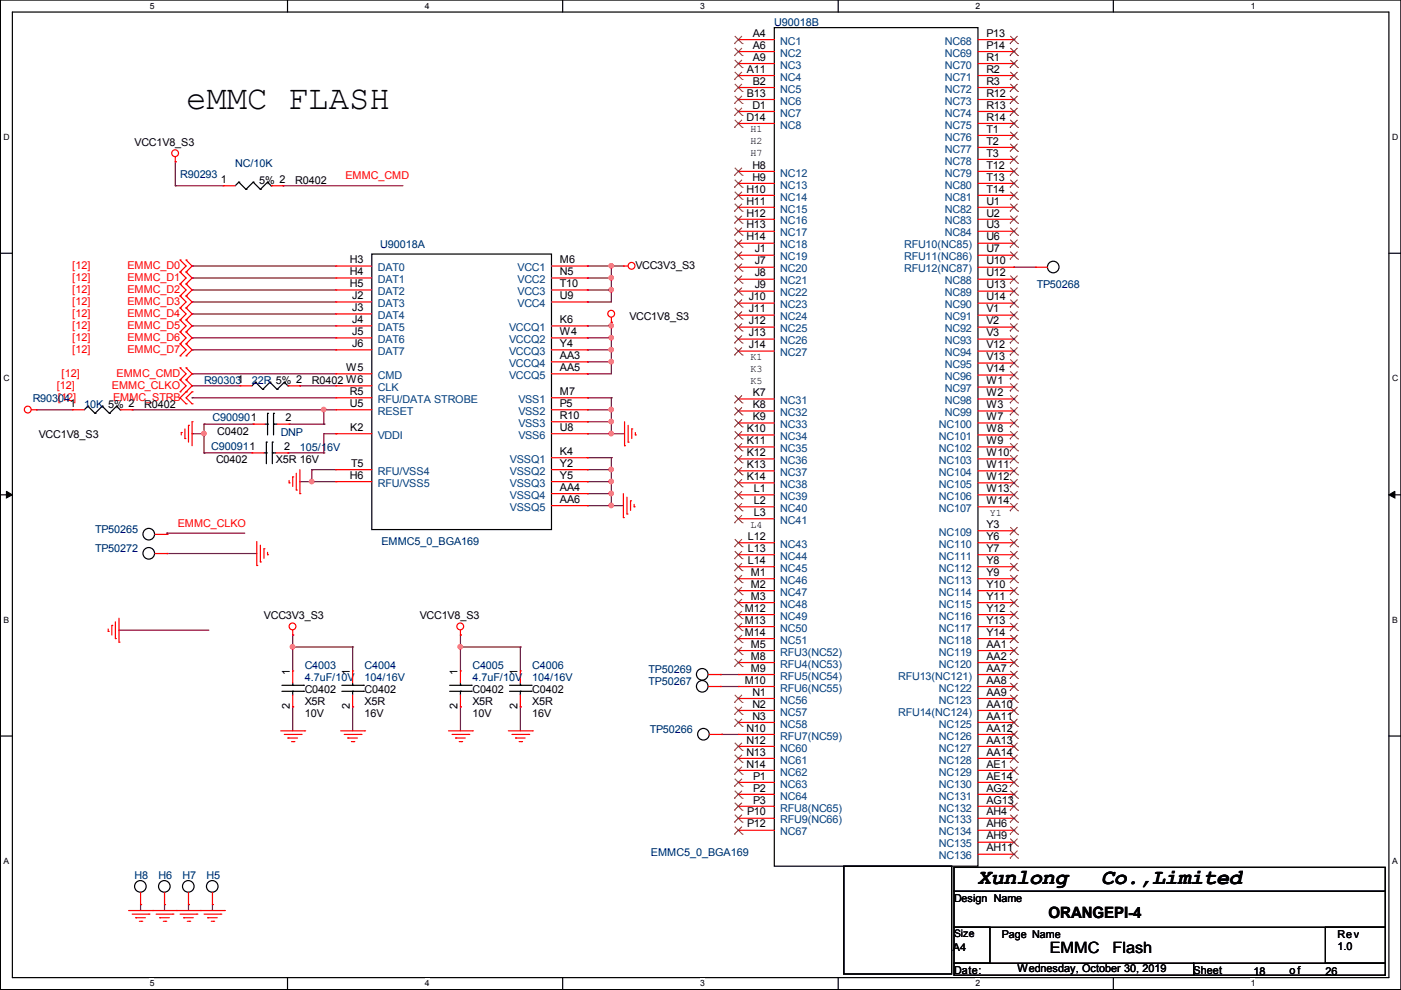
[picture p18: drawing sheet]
<svg xmlns="http://www.w3.org/2000/svg" width="297mm" height="210mm" viewBox="0 0 297 210" stroke-linecap="round" stroke-linejoin="round" font-family="sans-serif">
<defs><g id="words">
<text font-size="7.2" x="39.5" y="23.1">eMMC FLASH</text>
<g font-size="4.6">
<text x="207.3" y="187.5">Xunlong</text>
<text x="233.4" y="187.5">Co.,Limited</text>
</g>
<g font-size="3.3">
<text x="222.3" y="194.6">ORANGEPI-4</text>
<text x="222.6" y="202.1">EMMC</text>
<text x="235.9" y="202.1">Flash</text>
</g>
<g font-size="2.3" fill="#00007f">
<text x="164.2" y="5.5">U90018B</text>
<text x="49.9" y="35.5">NC/10K</text>
<text x="38.2" y="37.8">R90293</text>
<text x="80.6" y="52.5">U90018A</text>
<text x="219.8" y="61.1">TP50268</text>
<text x="43.3" y="81.5">R903031</text>
<text x="53.4" y="81.5">22R 5% 2</text>
<text x="6.9" y="85.3">R90304</text>
<text x="17.9" y="86.5">10K 5% 2</text>
<text x="45" y="89.3">C900901</text>
<text x="44.8" y="95.4">C900911</text>
<text x="59.5" y="92.4">DNP</text>
<text x="63.6" y="95.7">105/16V</text>
<text x="20.2" y="113">TP50265</text>
<text x="20.2" y="117">TP50272</text>
<text x="80.9" y="115.5">EMMC5_0_BGA169</text>
<text x="64.6" y="141.9">C4003</text>
<text x="77.3" y="141.9">C4004</text>
<text x="100.2" y="141.9">C4005</text>
<text x="112.9" y="141.9">C4006</text>
<text x="137.5" y="142.7">TP50269</text>
<text x="64.6" y="144.5">4.7uF/10V</text>
<text x="77.3" y="144.5">104/16V</text>
<text x="100.2" y="144.5">4.7uF/10V</text>
<text x="112.9" y="144.5">104/16V</text>
<text x="137.5" y="145.2">TP50267</text>
<text x="137.8" y="155.4">TP50266</text>
<text x="138" y="181.5">EMMC5_0_BGA169</text>
<text x="28.5" y="186.4">H8</text>
<text x="33.6" y="186.4">H6</text>
<text x="38.7" y="186.4">H7</text>
<text x="43.8" y="186.4">H5</text>
</g>
<g font-size="2.3">
<text x="159.6" y="7.8">A4</text>
<text x="159.6" y="10.3">A6</text>
<text x="209.1" y="7.8">P13</text>
<text x="209.1" y="10.3">P14</text>
<text x="158.3" y="15.4">A11</text>
<text x="159.6" y="12.9">A9</text>
<text x="159.6" y="18">B2</text>
<text x="209.1" y="12.9">R1</text>
<text x="209.1" y="15.4">R2</text>
<text x="209.1" y="18">R3</text>
<text x="158.3" y="20.5">B13</text>
<text x="159.5" y="23">D1</text>
<text x="209.1" y="20.5">R12</text>
<text x="209.1" y="23">R13</text>
<text x="158.2" y="25.6">D14</text>
<text x="209.1" y="25.6">R14</text>
<text x="209.1" y="28.1">T1</text>
<text x="28.5" y="30.9">VCC1V8_S3</text>
<text x="159.5" y="35.7">H8</text>
<text x="209.1" y="30.7">T2</text>
<text x="209.1" y="33.2">T3</text>
<text x="209.1" y="35.7">T12</text>
<text x="46.8" y="38.8">1</text>
<text x="54.9" y="39">5% 2</text>
<text x="62.6" y="39">R0402</text>
<text x="158.2" y="40.8">H10</text>
<text x="159.5" y="38.3">H9</text>
<text x="209.1" y="38.3">T13</text>
<text x="209.1" y="40.8">T14</text>
<text x="158.2" y="43.4">H11</text>
<text x="158.2" y="45.9">H12</text>
<text x="209.1" y="43.4">U1</text>
<text x="209.1" y="45.9">U2</text>
<text x="158.2" y="48.4">H13</text>
<text x="158.2" y="51">H14</text>
<text x="160" y="53.5">J1</text>
<text x="209.1" y="48.4">U3</text>
<text x="209.1" y="51">U6</text>
<text x="209.1" y="53.5">U7</text>
<text x="74.2" y="55.8">H3</text>
<text x="74.2" y="58.3">H4</text>
<text x="118.7" y="55.8">M6</text>
<text x="118.7" y="58.3">N5</text>
<text x="134.7" y="57.1">VCC3V3_S3</text>
<text x="160" y="56.1">J7</text>
<text x="160" y="58.6">J8</text>
<text x="209.1" y="56.1">U10</text>
<text x="209.1" y="58.6">U12</text>
<text x="74.2" y="60.9">H5</text>
<text x="74.7" y="63.4">J2</text>
<text x="74.7" y="66">J3</text>
<text x="118.7" y="60.9">T10</text>
<text x="118.7" y="63.4">U9</text>
<text x="158.7" y="63.7">J10</text>
<text x="160" y="61.1">J9</text>
<text x="209.1" y="61.1">U13</text>
<text x="209.1" y="63.7">U14</text>
<text x="74.7" y="68.5">J4</text>
<text x="74.7" y="71">J5</text>
<text x="118.7" y="68.5">K6</text>
<text x="118.7" y="71">W4</text>
<text x="133.4" y="67.7">VCC1V8_S3</text>
<text x="158.7" y="66.2">J11</text>
<text x="158.7" y="68.8">J12</text>
<text x="158.7" y="71.3">J13</text>
<text x="209.1" y="66.2">V1</text>
<text x="209.1" y="68.8">V2</text>
<text x="209.1" y="71.3">V3</text>
<text x="74.7" y="73.6">J6</text>
<text x="118.7" y="73.6">Y4</text>
<text x="118.7" y="76.1">AA3</text>
<text x="158.7" y="73.8">J14</text>
<text x="209.1" y="73.8">V12</text>
<text x="209.1" y="76.4">V13</text>
<text x="66.1" y="81.5">R0402 W6</text>
<text x="73.4" y="78.7">W5</text>
<text x="74.2" y="83.7">R5</text>
<text x="118.7" y="83.7">M7</text>
<text x="118.7" y="78.7">AA5</text>
<text x="209.1" y="78.9">V14</text>
<text x="209.1" y="81.5">W1</text>
<text x="14.8" y="86.3">1</text>
<text x="30.6" y="86.5">R0402</text>
<text x="60.5" y="89.3">2</text>
<text x="74.2" y="86.3">U5</text>
<text x="118.7" y="86.3">P5</text>
<text x="118.7" y="88.8">R10</text>
<text x="159.6" y="84">K7</text>
<text x="159.6" y="86.5">K8</text>
<text x="159.6" y="89.1">K9</text>
<text x="209.1" y="84">W2</text>
<text x="209.1" y="86.5">W3</text>
<text x="209.1" y="89.1">W7</text>
<text x="8.2" y="92.9">VCC1V8_S3</text>
<text x="46.1" y="92.1">C0402</text>
<text x="60.3" y="95.4">2</text>
<text x="74.3" y="91.4">K2</text>
<text x="118.7" y="91.4">U8</text>
<text x="158.3" y="91.6">K10</text>
<text x="158.3" y="94.2">K11</text>
<text x="209.1" y="91.6">W8</text>
<text x="209.1" y="94.2">W9</text>
<text x="45.8" y="98.2">C0402</text>
<text x="58.5" y="98.2">X5R 16V</text>
<text x="74.2" y="101.5">H6</text>
<text x="74.4" y="99">T5</text>
<text x="118.7" y="96.4">K4</text>
<text x="118.7" y="99">Y2</text>
<text x="118.7" y="101.5">Y5</text>
<text x="158.3" y="96.7">K12</text>
<text x="158.3" y="99.2">K13</text>
<text x="158.3" y="101.8">K14</text>
<text x="209.1" y="96.7">W10</text>
<text x="209.1" y="99.2">W11</text>
<text x="209.1" y="101.8">W12</text>
<text x="118.7" y="104.1">AA4</text>
<text x="118.7" y="106.6">AA6</text>
<text x="159.9" y="104.3">L1</text>
<text x="159.9" y="106.9">L2</text>
<text x="209.1" y="104.3">W13</text>
<text x="209.1" y="106.9">W14</text>
<text x="159.9" y="109.4">L3</text>
<text x="209.1" y="111.9">Y3</text>
<text x="158.6" y="114.5">L12</text>
<text x="158.6" y="117">L13</text>
<text x="158.6" y="119.6">L14</text>
<text x="209.1" y="114.5">Y6</text>
<text x="209.1" y="117">Y7</text>
<text x="209.1" y="119.6">Y8</text>
<text x="159.2" y="122.1">M1</text>
<text x="159.2" y="124.6">M2</text>
<text x="209.1" y="122.1">Y9</text>
<text x="209.1" y="124.6">Y10</text>
<text x="56" y="131.2">VCC3V3_S3</text>
<text x="89" y="131.2">VCC1V8_S3</text>
<text x="157.9" y="129.7">M12</text>
<text x="159.2" y="127.2">M3</text>
<text x="209.1" y="127.2">Y11</text>
<text x="209.1" y="129.7">Y12</text>
<text x="157.9" y="132.3">M13</text>
<text x="157.9" y="134.8">M14</text>
<text x="159.2" y="137.3">M5</text>
<text x="209.1" y="132.3">Y13</text>
<text x="209.1" y="134.8">Y14</text>
<text x="209.1" y="137.3">AA1</text>
<text x="61.5" y="143" transform="rotate(-90 61.5 143)">1</text>
<text x="74.2" y="143" transform="rotate(-90 74.2 143)">1</text>
<text x="97" y="143" transform="rotate(-90 97 143)">1</text>
<text x="109.7" y="143" transform="rotate(-90 109.7 143)">1</text>
<text x="159.2" y="139.9">M8</text>
<text x="159.2" y="142.4">M9</text>
<text x="209.1" y="139.9">AA2</text>
<text x="209.1" y="142.4">AA7</text>
<text x="64.6" y="147">C0402</text>
<text x="64.6" y="149.5">X5R</text>
<text x="77.3" y="147">C0402</text>
<text x="77.3" y="149.5">X5R</text>
<text x="100.2" y="147">C0402</text>
<text x="100.2" y="149.5">X5R</text>
<text x="112.9" y="147">C0402</text>
<text x="112.9" y="149.5">X5R</text>
<text x="157.9" y="145">M10</text>
<text x="159.5" y="147.5">N1</text>
<text x="209.1" y="145">AA8</text>
<text x="209.1" y="147.5">AA9</text>
<text x="61.5" y="150.4" transform="rotate(-90 61.5 150.4)">2</text>
<text x="64.6" y="152.1">10V</text>
<text x="74.2" y="150.4" transform="rotate(-90 74.2 150.4)">2</text>
<text x="77.3" y="152.1">16V</text>
<text x="97" y="150.4" transform="rotate(-90 97 150.4)">2</text>
<text x="100.2" y="152.1">10V</text>
<text x="109.7" y="150.4" transform="rotate(-90 109.7 150.4)">2</text>
<text x="112.9" y="152.1">16V</text>
<text x="158.2" y="155.1">N10</text>
<text x="159.5" y="150">N2</text>
<text x="159.5" y="152.6">N3</text>
<text x="209.1" y="150">AA10</text>
<text x="209.1" y="152.6">AA11</text>
<text x="209.1" y="155.1">AA12</text>
<text x="158.2" y="157.7">N12</text>
<text x="158.2" y="160.2">N13</text>
<text x="209.1" y="157.7">AA13</text>
<text x="209.1" y="160.2">AA14</text>
<text x="158.2" y="162.7">N14</text>
<text x="159.7" y="165.3">P1</text>
<text x="159.7" y="167.8">P2</text>
<text x="209.1" y="162.7">AE1</text>
<text x="209.1" y="165.3">AE14</text>
<text x="209.1" y="167.8">AG2</text>
<text x="158.4" y="172.9">P10</text>
<text x="159.7" y="170.4">P3</text>
<text x="209.1" y="170.4">AG13</text>
<text x="209.1" y="172.9">AH4</text>
<text x="158.4" y="175.4">P12</text>
<text x="209.1" y="175.4">AH6</text>
<text x="209.1" y="178">AH9</text>
<text x="209.1" y="180.5">AH11</text>
<text x="202.3" y="191.2">Design Name</text>
<text x="202" y="201.6">A4</text>
<text x="212.4" y="198.8">Page Name</text>
<text x="283.5" y="198.8">Rev</text>
<text x="283.5" y="201.4">1.0</text>
<text x="202.3" y="206.4">Date:</text>
<text x="215.7" y="206.2">Wednesday, October 30, 2019</text>
<text x="253.1" y="206.4">Sheet</text>
<text x="265.8" y="206.7">18</text>
<text x="273.4" y="206.4">o f</text>
<text x="281" y="206.7">26</text>
</g>
<g font-size="2.3" fill="#003f7f">
<text x="165.4" y="9.5">NC1</text>
<text x="200.3" y="9.5">NC68</text>
<text x="165.4" y="12">NC2</text>
<text x="165.4" y="14.6">NC3</text>
<text x="165.4" y="17.1">NC4</text>
<text x="200.3" y="12">NC69</text>
<text x="200.3" y="14.6">NC70</text>
<text x="200.3" y="17.1">NC71</text>
<text x="165.4" y="19.7">NC5</text>
<text x="165.4" y="22.2">NC6</text>
<text x="200.3" y="19.7">NC72</text>
<text x="200.3" y="22.2">NC73</text>
<text x="165.4" y="24.7">NC7</text>
<text x="165.4" y="27.3">NC8</text>
<text x="200.3" y="24.7">NC74</text>
<text x="200.3" y="27.3">NC75</text>
<text x="200.3" y="29.8">NC76</text>
<text x="200.3" y="32.4">NC77</text>
<text x="200.3" y="34.9">NC78</text>
<text x="165.4" y="37.4">NC12</text>
<text x="165.4" y="40">NC13</text>
<text x="200.3" y="37.4">NC79</text>
<text x="200.3" y="40">NC80</text>
<text x="165.4" y="42.5">NC14</text>
<text x="165.4" y="45.1">NC15</text>
<text x="165.4" y="47.6">NC16</text>
<text x="200.3" y="42.5">NC81</text>
<text x="200.3" y="45.1">NC82</text>
<text x="200.3" y="47.6">NC83</text>
<text x="165.4" y="50.1">NC17</text>
<text x="165.4" y="52.7">NC18</text>
<text x="191.7" y="52.7">RFU10(NC85)</text>
<text x="200.3" y="50.1">NC84</text>
<text x="80.1" y="57.5">DAT0</text>
<text x="109.7" y="57.5">VCC1</text>
<text x="165.4" y="55.2">NC19</text>
<text x="165.4" y="57.8">NC20</text>
<text x="191.7" y="55.2">RFU11(NC86)</text>
<text x="191.7" y="57.8">RFU12(NC87)</text>
<text x="80.1" y="60">DAT1</text>
<text x="80.1" y="62.6">DAT2</text>
<text x="80.1" y="65.1">DAT3</text>
<text x="109.7" y="60">VCC2</text>
<text x="109.7" y="62.6">VCC3</text>
<text x="109.7" y="65.1">VCC4</text>
<text x="165.4" y="60.3">NC21</text>
<text x="165.4" y="62.8">NC22</text>
<text x="165.4" y="65.4">NC23</text>
<text x="200.3" y="60.3">NC88</text>
<text x="200.3" y="62.8">NC89</text>
<text x="200.3" y="65.4">NC90</text>
<text x="80.1" y="67.7">DAT4</text>
<text x="80.1" y="70.2">DAT5</text>
<text x="107.9" y="70.2">VCCQ1</text>
<text x="165.4" y="67.9">NC24</text>
<text x="165.4" y="70.5">NC25</text>
<text x="200.3" y="67.9">NC91</text>
<text x="200.3" y="70.5">NC92</text>
<text x="80.1" y="72.7">DAT6</text>
<text x="80.1" y="75.3">DAT7</text>
<text x="107.9" y="72.7">VCCQ2</text>
<text x="107.9" y="75.3">VCCQ3</text>
<text x="107.9" y="77.8">VCCQ4</text>
<text x="165.4" y="73">NC26</text>
<text x="165.4" y="75.5">NC27</text>
<text x="200.3" y="73">NC93</text>
<text x="200.3" y="75.5">NC94</text>
<text x="80.1" y="80.4">CMD</text>
<text x="80.1" y="82.9">CLK</text>
<text x="107.9" y="80.4">VCCQ5</text>
<text x="200.3" y="78.1">NC95</text>
<text x="200.3" y="80.6">NC96</text>
<text x="200.3" y="83.2">NC97</text>
<text x="80.1" y="85.4">RFU/DATA STROBE</text>
<text x="80.1" y="88">RESET</text>
<text x="109.9" y="85.4">VSS1</text>
<text x="109.9" y="88">VSS2</text>
<text x="165.4" y="85.7">NC31</text>
<text x="165.4" y="88.2">NC32</text>
<text x="200.3" y="85.7">NC98</text>
<text x="200.3" y="88.2">NC99</text>
<text x="80.1" y="93.1">VDDI</text>
<text x="109.9" y="90.5">VSS3</text>
<text x="109.9" y="93.1">VSS6</text>
<text x="165.4" y="90.8">NC33</text>
<text x="165.4" y="93.3">NC34</text>
<text x="165.4" y="95.9">NC35</text>
<text x="199.1" y="90.8">NC100</text>
<text x="199.1" y="93.3">NC101</text>
<text x="199.1" y="95.9">NC102</text>
<text x="80.1" y="100.7">RFU/VSS4</text>
<text x="108.1" y="98.1">VSSQ1</text>
<text x="108.1" y="100.7">VSSQ2</text>
<text x="165.4" y="98.4">NC36</text>
<text x="165.4" y="100.9">NC37</text>
<text x="199.1" y="98.4">NC103</text>
<text x="199.1" y="100.9">NC104</text>
<text x="80.1" y="103.2">RFU/VSS5</text>
<text x="108.1" y="103.2">VSSQ3</text>
<text x="108.1" y="105.8">VSSQ4</text>
<text x="165.4" y="103.5">NC38</text>
<text x="165.4" y="106">NC39</text>
<text x="199.1" y="103.5">NC105</text>
<text x="199.1" y="106">NC106</text>
<text x="108.1" y="108.3">VSSQ5</text>
<text x="165.4" y="108.6">NC40</text>
<text x="165.4" y="111.1">NC41</text>
<text x="199.1" y="108.6">NC107</text>
<text x="199.1" y="113.6">NC109</text>
<text x="165.4" y="116.2">NC43</text>
<text x="165.4" y="118.7">NC44</text>
<text x="199.1" y="116.2">NC110</text>
<text x="199.1" y="118.7">NC111</text>
<text x="165.4" y="121.3">NC45</text>
<text x="165.4" y="123.8">NC46</text>
<text x="199.1" y="121.3">NC112</text>
<text x="199.1" y="123.8">NC113</text>
<text x="165.4" y="126.3">NC47</text>
<text x="165.4" y="128.9">NC48</text>
<text x="165.4" y="131.4">NC49</text>
<text x="199.1" y="126.3">NC114</text>
<text x="199.1" y="128.9">NC115</text>
<text x="199.1" y="131.4">NC116</text>
<text x="165.4" y="134">NC50</text>
<text x="165.4" y="136.5">NC51</text>
<text x="199.1" y="134">NC117</text>
<text x="199.1" y="136.5">NC118</text>
<text x="165.4" y="139">RFU3(NC52)</text>
<text x="165.4" y="141.6">RFU4(NC53)</text>
<text x="199.1" y="139">NC119</text>
<text x="199.1" y="141.6">NC120</text>
<text x="165.4" y="144.1">RFU5(NC54)</text>
<text x="165.4" y="146.7">RFU6(NC55)</text>
<text x="165.4" y="149.2">NC56</text>
<text x="190.4" y="144.1">RFU13(NC121)</text>
<text x="199.1" y="146.7">NC122</text>
<text x="199.1" y="149.2">NC123</text>
<text x="165.4" y="151.7">NC57</text>
<text x="165.4" y="154.3">NC58</text>
<text x="190.4" y="151.7">RFU14(NC124)</text>
<text x="199.1" y="154.3">NC125</text>
<text x="165.4" y="156.8">RFU7(NC59)</text>
<text x="165.4" y="159.4">NC60</text>
<text x="165.4" y="161.9">NC61</text>
<text x="199.1" y="156.8">NC126</text>
<text x="199.1" y="159.4">NC127</text>
<text x="199.1" y="161.9">NC128</text>
<text x="165.4" y="164.4">NC62</text>
<text x="165.4" y="167">NC63</text>
<text x="199.1" y="164.4">NC129</text>
<text x="199.1" y="167">NC130</text>
<text x="165.4" y="169.5">NC64</text>
<text x="165.4" y="172.1">RFU8(NC65)</text>
<text x="199.1" y="169.5">NC131</text>
<text x="199.1" y="172.1">NC132</text>
<text x="165.4" y="174.6">RFU9(NC66)</text>
<text x="165.4" y="177.1">NC67</text>
<text x="199.1" y="174.6">NC133</text>
<text x="199.1" y="177.1">NC134</text>
<text x="199.1" y="179.7">NC135</text>
<text x="199.1" y="182.2">NC136</text>
</g>
<g font-size="2.3" fill="#f00">
<text x="73.2" y="38">EMMC_CMD</text>
<text x="15.3" y="57.1">[12]</text>
<text x="15.3" y="59.6">[12]</text>
<text x="27" y="57.1">EMMC_D0</text>
<text x="27" y="59.6">EMMC_D1</text>
<text x="15.3" y="62.2">[12]</text>
<text x="15.3" y="64.7">[12]</text>
<text x="27" y="62.2">EMMC_D2</text>
<text x="27" y="64.7">EMMC_D3</text>
<text x="15.3" y="67.2">[12]</text>
<text x="15.3" y="69.8">[12]</text>
<text x="27" y="67.2">EMMC_D4</text>
<text x="27" y="69.8">EMMC_D5</text>
<text x="15.3" y="72.3">[12]</text>
<text x="15.3" y="74.9">[12]</text>
<text x="27" y="72.3">EMMC_D6</text>
<text x="27" y="74.9">EMMC_D7</text>
<text x="12" y="82.5">[12]</text>
<text x="13" y="79.9">[12]</text>
<text x="23.7" y="82.5">EMMC_CLKO</text>
<text x="24.7" y="79.9">EMMC_CMD</text>
<text x="12.3" y="85">[12]</text>
<text x="24" y="85">EMMC_STRB</text>
<text x="37.7" y="111.7">EMMC_CLKO</text>
</g>
<text font-size="2.2" x="202.3" y="198.7">Size</text>
<g font-size="2.1">
<text x="159.1" y="28">H1</text>
<text x="159.1" y="30.6">H2</text>
<text x="159.1" y="33.1">H7</text>
<text x="159.1" y="76.3">K1</text>
<text x="159.1" y="78.8">K3</text>
<text x="159.1" y="81.4">K5</text>
<text x="159.1" y="111.9">L4</text>
<text x="209.9" y="109.3">Y1</text>
</g>
<g font-size="1.8">
<text x="31.7" y="1.9">5</text>
<text x="90.1" y="1.9">4</text>
<text x="148.4" y="1.9">3</text>
<text x="206.8" y="1.9">2</text>
<text x="265.2" y="1.9">1</text>
<text x=".8" y="29.7">D</text>
<text x="295.1" y="29.7">D</text>
<text x=".8" y="80.9">C</text>
<text x="295.1" y="80.9">C</text>
<text x=".8" y="132.1">B</text>
<text x="295.1" y="132.1">B</text>
<text x=".8" y="183.2">A</text>
<text x="295.1" y="183.2">A</text>
<text x="31.7" y="209.1">5</text>
<text x="90.1" y="209.1">4</text>
<text x="148.4" y="209.1">3</text>
<text x="206.8" y="209.1">2</text>
<text x="265.2" y="209.1">1</text>
</g>
</g></defs>
<path d="M.1 0h296.9v209.8h-296.9zM2.6 2.6h291.9v204.7h-291.9z" fill="none" stroke="#000" stroke-width=".25"/>
<g fill="#fff">
<path d="M31.8 .3h.9v1.9h-.9z"/>
<path d="M31.8 207.5h.9v2h-.9z"/>
</g>
<path d="M61 0v2.6M61 207.3v2.5" fill="none" stroke="#000" stroke-width=".25"/>
<g fill="#fff">
<path d="M90.1 .3h.9v1.9h-.9z"/>
<path d="M90.1 207.5h.9v2h-.9z"/>
</g>
<path d="M119.3 0v2.6M119.3 207.3v2.5" fill="none" stroke="#000" stroke-width=".25"/>
<g fill="#fff">
<path d="M148.4 .3h1v1.9h-1z"/>
<path d="M148.4 207.5h1v2h-1z"/>
</g>
<path d="M177.7 0v2.6M177.7 207.3v2.5" fill="none" stroke="#000" stroke-width=".25"/>
<g fill="#fff">
<path d="M206.8 .3h1v1.9h-1z"/>
<path d="M206.8 207.5h1v2h-1z"/>
</g>
<path d="M236.1 0v2.6M236.1 207.3v2.5" fill="none" stroke="#000" stroke-width=".25"/>
<g fill="#fff">
<path d="M265.2 .3h.9v1.9h-.9z"/>
<path d="M265.2 207.5h.9v2h-.9z"/>
<path d="M.8 28.1h1.1v2h-1.1z"/>
<path d="M295.1 28.1h1.2v2h-1.2z"/>
<path d="M.8 79.3h1.1v1.9h-1.1z"/>
<path d="M295.1 79.3h1.2v1.9h-1.2z"/>
</g>
<path d="M.1 53.7h2.5M294.5 53.7h2.5" fill="none" stroke="#000" stroke-width=".25"/>
<g fill="#fff">
<path d="M.8 130.5h1.1v1.9h-1.1z"/>
<path d="M295.1 130.5h1.1v1.9h-1.1z"/>
</g>
<path d="M.1 104.9h2.5M294.5 104.9h2.5" fill="none" stroke="#000" stroke-width=".25"/>
<path d="M1.4 104.2l1.2 .7-1.2 .7zM294.5 104.9l1.2-.7v1.4z" fill="#000" stroke="#000" stroke-width=".21"/>
<g fill="#fff">
<path d="M.8 181.6h1v2h-1z"/>
<path d="M295.1 181.6h1.1v2h-1.1z"/>
</g>
<g fill="none" stroke="#000" stroke-width=".25">
<path d="M164.2 5.9h43.1v177.8h-43.1zM50.6 38.6h.1M50.6 38.6l-.7 .8M50.6 38.6l1.6 1.5M53.7 38.6h.1M53.7 38.6l-1.5 1.5M53.7 38.6l1.5 1.5M56.7 38.6h.1M56.7 38.6l-1.5 1.5M56.7 38.6l.8 .8M57.5 39.4h.1M52.2 40.1h.1"/>
<path d="M55.2 40.1h.1M78.8 53.9h38.1v58.4h-38.1zM18.6 86.1h.1M18.6 86.1l-.7 .8M18.6 86.1l1.6 1.5M20.2 87.6h.1M21.7 86.1h.1M21.7 86.1l-1.5 1.5M21.7 86.1l1.5 1.5M23.2 87.6h.1M24.7 86.1h.1M24.7 86.1l-1.5 1.5"/>
<path d="M24.7 86.1l.8 .8M25.5 86.9h.1M54.2 81h.1M54.2 81l-.8 .8M54.2 81l1.5 1.6M55.7 82.6h.1M56 96h.5M56.2 89.9h.5M56.5 96h.1M56.5 93.7h.1M56.5 93.7v4.6M56.7 89.9h.1"/>
<path d="M56.7 87.6h.1M56.7 87.6v4.6M57.2 81h.1M57.2 81l-1.5 1.6M57.2 81l1.6 1.6M57.7 93.7h.1M57.7 96h.1M57.7 96h.8M57.7 93.7v4.6M58 87.6h.1M58 89.9h.1M58 89.9h.8"/>
<path d="M58 87.6v4.6M58.8 82.6h.1M60.3 81h.1M60.3 81l-1.5 1.6M60.3 81l.7 .8M61 81.8h.1M.1 156.1h2.5M59.8 146.6h4.5M59.8 145.3h4.5M62.1 145.3h.1M62.1 146.6h.1M62.1 144.8v.5"/>
<path d="M62.1 146.6v.7M64.3 146.6h.1M64.3 145.3h.1M72.5 146.6h4.5M72.5 145.3h4.5M74.8 145.3h.1M74.8 146.6h.1M74.8 144.8v.5M74.8 146.6v.7M77 146.6h.1M77 145.3h.1M95.3 146.6h4.6"/>
<path d="M95.3 145.3h4.6M97.6 145.3h.1M97.6 146.6h.1M97.6 144.8v.5M97.6 146.6v.7M99.9 146.6h.1M99.9 145.3h.1M108 146.6h4.6M108 145.3h4.6M110.3 145.3h.1M110.3 146.6h.1M110.3 144.8v.5"/>
<path d="M110.3 146.6v.7M112.6 146.6h.1M112.6 145.3h.1M294.5 156.1h2.5M178.9 183.7h22.9v22.8h-22.9zM202.3 183.9h91.4v5.1h-91.4zM202.3 189h91.4v7.6h-91.4zM202.3 196.6h7.6v7.6h-7.6zM281 196.6h12.7v7.6h-12.7zM202.3 204.2h50.8v2.6h-50.8zM253.1 204.2h40.6v2.6h-40.6z"/>
<circle cx="223.3" cy="56.6" r="1.23"/>
<circle cx="31.5" cy="117.3" r="1.23"/>
<circle cx="31.5" cy="113.3" r="1.23"/>
<circle cx="148.9" cy="145.5" r="1.23"/>
<circle cx="148.9" cy="143" r="1.23"/>
<circle cx="149.1" cy="155.7" r="1.23"/>
<circle cx="29.8" cy="187.9" r="1.23"/>
<circle cx="34.8" cy="187.9" r="1.23"/>
<circle cx="39.9" cy="187.9" r="1.23"/>
<circle cx="45" cy="187.9" r="1.23"/>
</g>
<g fill="none" stroke="#7f003f" stroke-width=".25">
<path d="M37.2 34.3h.1M37.2 39.4h.1M37.2 34.3v5.1M37.2 39.4h10.1M60 39.4h.1M60 39.4h25.4M40.7 56.4h.1M40.7 58.9h.1M40.7 56.4h30.5M40.7 58.9h30.5M124.5 56.4h.1M124.5 58.9h.1"/>
<path d="M124.5 56.4h7.7M124.5 58.9h5.1M129.6 58.9h.1M129.6 56.4h.1M129.6 56.4v7.6h-5.1M215 56.7h.1M215 56.7h4.5M40.7 71.6h.1M40.7 74.2h.1M40.7 61.5h.1M40.7 64h.1M40.7 66.6h.1"/>
<path d="M40.7 69.1h.1M40.7 79.3h.1M40.7 71.6h30.5M40.7 74.2h30.5M40.7 61.5h30.5M40.7 64h30.5M40.7 66.6h30.5M40.7 69.1h30.5M40.7 79.3h30.5M124.5 74.2h.1M124.5 71.6h.1M124.5 76.7h.1"/>
<path d="M124.5 79.3h.1M124.5 69.1h.1M124.5 64h.1M124.5 61.5h.1M124.5 71.6h5.1M124.5 74.2h5.1M124.5 61.5h5.1M124.5 69.1h5.1M124.5 76.7h5.1M129.6 76.7h.1M129.6 71.6h.1M129.6 69.1h.1"/>
<path d="M129.6 74.2h.1M129.6 68.3h.1M129.6 61.5h.1M129.6 68.3v11h-5.1M7.7 86.9h.1M7.7 86.9h7.6M28 86.9h.1M28 86.9h43.2M40.7 81.8h.1M40.7 84.3h.1M40.7 92h.1M40.7 81.8h10.2"/>
<path d="M40.7 84.3h30.5M40.7 92h2.6M43.3 89.9h.1M43.3 96h.1M43.3 96h10.1M43.3 89.9h10.4M43.3 89.9v6.1M53.7 89.9h.1M61 96h.1M61 96h7.7M61.3 89.9h7.4M63.6 81.8h.1"/>
<path d="M63.6 81.8h7.6M66.1 99.6h.1M66.1 99.6h5.1M66.1 99.6v2.5M68.7 89.9h.1M68.7 86.9h.1M68.7 96h.1M68.7 86.9v3M71.2 92h.1M71.2 92h-2.5v4M124.5 89.4h.1M124.5 92h.1"/>
<path d="M124.5 86.9h.1M124.5 84.3h.1M124.5 97h.1M124.5 99.6h.1M124.5 84.3h5.1M124.5 92h7.9M124.5 86.9h5.1M124.5 89.4h5.1M124.5 99.6h5.1M124.5 97h5.1M129.6 84.3h.1M129.6 86.9h.1"/>
<path d="M129.6 89.4h.1M129.6 92h.1M129.6 97h.1M129.6 99.6h.1M129.6 84.3v7.7M129.6 97v10.2M35.4 113h.1M35.4 117.4h.1M35.4 113.3h.1M35.4 113h16.5M35.4 117.4h19M35.4 113v.3"/>
<path d="M63.6 102.1h.1M63.6 102.1h7.6M66.1 102.1h.1M124.5 104.7h.1M124.5 107.2h.1M124.5 102.1h.1M124.5 102.1h5.1M124.5 104.7h5.1M124.5 107.2h7.7M129.6 102.1h.1M129.6 104.7h.1M129.6 107.2h.1"/>
<path d="M25.2 133.6h.1M25.2 133.6h19.1M62.1 137.2h.1M62.1 134.6h.1M62.1 134.6v7.7M62.1 137.2h12.7M74.8 137.2h.1M74.8 137.2v5.1M97.6 134.6h.1M97.6 137.2h.1M97.6 137.2h12.7M97.6 134.6v7.7"/>
<path d="M110.3 137.2h.1M110.3 137.2v5.1M62.1 149.9h.1M62.1 149.9v5.1M74.8 149.9h.1M74.8 149.9v5.1M97.6 149.9h.1M97.6 149.9v5.1M110.3 149.9h.1M110.3 149.9v5.1M152.7 143h.1M152.7 145.6h.1"/>
<path d="M152.7 143h3.8M152.7 145.6h3.8M153 155.7h.1M153 155.7h3.5M29.8 191.8h.1M29.8 191.8v1.3M34.9 191.8h.1M34.9 191.8v1.3M40 191.8h.1M40 191.8v1.3M45 191.8h.1M45 191.8v1.3"/>
</g>
<g fill="#f0f" stroke="#f0f" stroke-width=".25">
<circle cx="62" cy="137.1" r=".47"/>
<circle cx="97.6" cy="137.1" r=".47"/>
<circle cx="68.6" cy="86.8" r=".47"/>
<circle cx="43.2" cy="91.9" r=".47"/>
<circle cx="129.6" cy="71.6" r=".47"/>
<circle cx="129.6" cy="74.1" r=".47"/>
<circle cx="129.6" cy="76.7" r=".47"/>
<circle cx="129.6" cy="69.1" r=".47"/>
<circle cx="129.6" cy="61.4" r=".47"/>
<circle cx="129.6" cy="58.9" r=".47"/>
<circle cx="129.6" cy="56.4" r=".47"/>
<circle cx="129.6" cy="91.9" r=".47"/>
<circle cx="129.6" cy="89.4" r=".47"/>
<circle cx="129.6" cy="86.8" r=".47"/>
<circle cx="66.1" cy="102.1" r=".47"/>
<circle cx="129.6" cy="104.6" r=".47"/>
<circle cx="129.6" cy="107.2" r=".47"/>
<circle cx="129.6" cy="99.5" r=".47"/>
<circle cx="129.6" cy="102.1" r=".47"/>
</g>
<g fill="none" stroke="#f00" stroke-width=".25">
<path d="M156.5 8.4h.1M156.5 10.9h.1M156.5 13.5h.1M156.5 16h.1M156.5 18.6h.1M156.5 8.4h7.7M156.5 10.9h7.7M156.5 13.5h7.7M156.5 16h7.7M156.5 18.6h7.7M207.3 8.4h7.7M207.3 10.9h7.7"/>
<path d="M207.3 13.5h7.7M207.3 16h7.7M207.3 18.6h7.7M215 8.4h.1M215 10.9h.1M215 13.5h.1M215 16h.1M215 18.6h.1M37.2 34.3h.1M37.2 33.3v1M47.3 39.4h.1M47.3 39.4h2.6"/>
<path d="M57.5 39.4h2.5M60 39.4h.1M156.5 21.1h.1M156.5 23.6h.1M156.5 26.2h.1M156.5 36.3h.1M156.5 38.9h.1M156.5 21.1h7.7M156.5 23.6h7.7M156.5 26.2h7.7M156.5 36.3h7.7M156.5 38.9h7.7"/>
<path d="M207.3 21.1h7.7M207.3 23.6h7.7M207.3 26.2h7.7M207.3 36.3h7.7M207.3 38.9h7.7M207.3 28.7h7.7M207.3 31.3h7.7M207.3 33.8h7.7M215 21.1h.1M215 23.6h.1M215 26.2h.1M215 28.7h.1"/>
<path d="M215 31.3h.1M215 33.8h.1M215 36.3h.1M215 38.9h.1M38.2 55.1h.1M38.2 57.7h.1M38.2 55.1l1.3 1.3-1.3 1.3M38.2 57.7l1.3 1.2-1.3 1.3M39.5 57.7h.1M39.5 55.1h.1M39.5 55.1l1.2 1.3-1.2 1.3M39.5 57.7l1.2 1.2-1.2 1.3"/>
<path d="M71.2 56.4h.1M71.2 58.9h.1M71.2 56.4h7.6M71.2 58.9h7.6M116.9 56.4h7.6M116.9 58.9h7.6M124.5 56.4h.1M124.5 58.9h.1M132.2 56.4h.1M132.2 56.4h1M156.5 41.4h.1M156.5 44h.1"/>
<path d="M156.5 46.5h.1M156.5 49h.1M156.5 51.6h.1M156.5 54.1h.1M156.5 56.7h.1M156.5 59.2h.1M156.5 41.4h7.7M156.5 44h7.7M156.5 46.5h7.7M156.5 49h7.7M156.5 51.6h7.7M156.5 54.1h7.7"/>
<path d="M156.5 56.7h7.7M156.5 59.2h7.7M207.3 41.4h7.7M207.3 44h7.7M207.3 46.5h7.7M207.3 49h7.7M207.3 51.6h7.7M207.3 54.1h7.7M207.3 56.7h7.7M207.3 59.2h7.7M215 41.4h.1M215 44h.1"/>
<path d="M215 46.5h.1M215 49h.1M215 51.6h.1M215 54.1h.1M215 56.7h.1M215 59.2h.1M219.5 56.7h.1M219.5 56.7h2.6M38.2 60.2h.1M38.2 62.8h.1M38.2 65.3h.1M38.2 67.8h.1"/>
<path d="M38.2 70.4h.1M38.2 72.9h.1M38.2 75.5h.1M38.2 78h.1M38.2 60.2l1.3 1.3-1.3 1.3M38.2 62.8l1.3 1.2-1.3 1.3M38.2 65.3l1.3 1.3-1.3 1.2M38.2 67.8l1.3 1.3-1.3 1.3M38.2 70.4l1.3 1.2-1.3 1.3M38.2 72.9l1.3 1.3-1.3 1.3M38.2 78l1.3 1.3-1.3 1.2M39.5 60.2h.1"/>
<path d="M39.5 62.8h.1M39.5 65.3h.1M39.5 67.8h.1M39.5 70.4h.1M39.5 72.9h.1M39.5 75.5h.1M39.5 78h.1M39.5 60.2l1.2 1.3-1.2 1.3M39.5 62.8l1.2 1.2-1.2 1.3M39.5 65.3l1.2 1.3-1.2 1.2M39.5 67.8l1.2 1.3-1.2 1.3M39.5 70.4l1.2 1.2-1.2 1.3"/>
<path d="M39.5 72.9l1.2 1.3-1.2 1.3M39.5 78l1.2 1.3-1.2 1.2M71.2 61.5h.1M71.2 64h.1M71.2 66.6h.1M71.2 69.1h.1M71.2 71.6h.1M71.2 74.2h.1M71.2 79.3h.1M71.2 61.5h7.6M71.2 64h7.6M71.2 66.6h7.6"/>
<path d="M71.2 69.1h7.6M71.2 71.6h7.6M71.2 74.2h7.6M71.2 79.3h7.6M116.9 61.5h7.6M116.9 64h7.6M116.9 69.1h7.6M116.9 71.6h7.6M116.9 74.2h7.6M116.9 79.3h7.6M116.9 76.7h7.6M124.5 69.1h.1"/>
<path d="M124.5 61.5h.1M124.5 64h.1M124.5 71.6h.1M124.5 74.2h.1M124.5 76.7h.1M124.5 79.3h.1M129.6 68.3h.1M129.6 67.3v1M156.5 61.7h.1M156.5 64.3h.1M156.5 66.8h.1M156.5 69.4h.1"/>
<path d="M156.5 71.9h.1M156.5 74.4h.1M156.5 61.7h7.7M156.5 64.3h7.7M156.5 66.8h7.7M156.5 69.4h7.7M156.5 71.9h7.7M156.5 74.4h7.7M207.3 61.7h7.7M207.3 64.3h7.7M207.3 66.8h7.7M207.3 69.4h7.7"/>
<path d="M207.3 71.9h7.7M207.3 74.4h7.7M207.3 77h7.7M207.3 79.5h7.7M215 61.7h.1M215 64.3h.1M215 66.8h.1M215 69.4h.1M215 71.9h.1M215 74.4h.1M215 77h.1M215 79.5h.1"/>
<path d="M6.7 86.9h1M7.7 86.9h.1M15.3 86.9h.1M15.3 86.9h2.6M25.5 86.9h2.5M28 86.9h.1M38.2 80.5h.1M38.2 83.1h.1M38.2 80.5l1.3 1.3-1.3 1.3M38.4 91.7h.1M38.4 91.7v.5M39.2 93h.1"/>
<path d="M39.2 90.9v2.1M39.5 80.5h.1M39.5 83.1h.1M39.5 85.6h.1M39.5 80.5l1.2 1.3-2.5 2.5 1.3 1.3M40 90.2h.1M40 90.2v3.5M40.7 89.4h.1M40.7 83.1h.1M40.7 85.6h.1M40.7 89.4v5.1M40.7 83.1l-1.2 1.2 1.2 1.3"/>
<path d="M50.9 81.8h.1M50.9 81.8h2.5M53.4 96h.1M53.4 96h2.6M53.7 89.9h.1M53.7 89.9h2.5M58.5 96h2.5M58.8 89.9h2.5M61 96h.1M61 81.8h2.6M61.3 89.9h.1M63.6 81.8h.1"/>
<path d="M63.6 99.6v5.1M71.2 92h.1M71.2 84.3h.1M71.2 99.6h.1M71.2 86.9h.1M71.2 81.8h.1M71.2 86.9h7.6M71.2 81.8h7.6M71.2 92h7.6M71.2 84.3h7.6M71.2 99.6h7.6M116.9 86.9h7.6"/>
<path d="M116.9 92h7.6M116.9 97h7.6M116.9 84.3h7.6M116.9 89.4h7.6M116.9 99.6h7.6M124.5 97h.1M124.5 84.3h.1M124.5 86.9h.1M124.5 89.4h.1M124.5 92h.1M124.5 99.6h.1M132.4 94.5h.1"/>
<path d="M132.4 89.4v5.1M133.2 93.7h.1M133.2 90.2v3.5M133.9 90.9h.1M133.9 90.9v2.1M134.7 92.2h.1M134.7 91.7v.5M156.5 84.6h.1M156.5 87.1h.1M156.5 89.7h.1M156.5 92.2h.1M156.5 94.8h.1"/>
<path d="M156.5 97.3h.1M156.5 99.8h.1M156.5 84.6h7.7M156.5 87.1h7.7M156.5 89.7h7.7M156.5 92.2h7.7M156.5 94.8h7.7M156.5 97.3h7.7M156.5 99.8h7.7M207.3 84.6h7.7M207.3 87.1h7.7M207.3 89.7h7.7"/>
<path d="M207.3 92.2h7.7M207.3 94.8h7.7M207.3 97.3h7.7M207.3 99.8h7.7M207.3 82.1h7.7M215 82.1h.1M215 84.6h.1M215 87.1h.1M215 89.7h.1M215 92.2h.1M215 94.8h.1M215 97.3h.1"/>
<path d="M215 99.8h.1M32.9 113.3h2.5M32.9 117.4h2.5M35.4 113.3h.1M35.4 117.4h.1M54.4 119.9h.1M54.4 114.8v5.1M55.2 119.1h.1M55.2 115.6v3.5M56 116.3h.1M56 116.3v2.1M56.7 117.6h.1"/>
<path d="M56.7 117.1v.5M61.3 102.4h.1M61.3 101.9v.5M62.1 101.1h.1M62.1 101.1v2M62.8 103.9h.1M62.8 100.3v3.6M63.6 104.7h.1M71.2 102.1h.1M71.2 102.1h7.6M116.9 102.1h7.6M116.9 104.7h7.6"/>
<path d="M116.9 107.2h7.6M124.5 102.1h.1M124.5 104.7h.1M124.5 107.2h.1M132.2 109.7h.1M132.2 104.7v5M132.9 109h.1M132.9 105.4v3.6M133.7 106.2h.1M133.7 106.2v2M134.5 107.5h.1M134.5 106.9v.6"/>
<path d="M156.5 102.4h.1M156.5 104.9h.1M156.5 107.5h.1M156.5 110h.1M156.5 115.1h.1M156.5 117.6h.1M156.5 102.4h7.7M156.5 104.9h7.7M156.5 107.5h7.7M156.5 110h7.7M156.5 115.1h7.7M156.5 117.6h7.7"/>
<path d="M207.3 102.4h7.7M207.3 104.9h7.7M207.3 107.5h7.7M207.3 115.1h7.7M207.3 117.6h7.7M207.3 112.5h7.7M215 102.4h.1M215 104.9h.1M215 107.5h.1M215 112.5h.1M215 115.1h.1M215 117.6h.1"/>
<path d="M22.9 133.9h.1M22.9 133.4v.5M23.7 132.6h.1M23.7 132.6v2M24.5 135.4h.1M24.5 131.8v3.6M25.2 136.2h.1M25.2 131.1v5.1M62.1 134.6h.1M62.1 133.6v1M97.6 134.6h.1M97.6 133.6v1"/>
<path d="M156.5 120.2h.1M156.5 122.7h.1M156.5 125.2h.1M156.5 127.8h.1M156.5 130.3h.1M156.5 132.9h.1M156.5 135.4h.1M156.5 137.9h.1M156.5 120.2h7.7M156.5 122.7h7.7M156.5 125.2h7.7M156.5 127.8h7.7"/>
<path d="M156.5 130.3h7.7M156.5 132.9h7.7M156.5 135.4h7.7M156.5 137.9h7.7M207.3 120.2h7.7M207.3 122.7h7.7M207.3 125.2h7.7M207.3 127.8h7.7M207.3 130.3h7.7M207.3 132.9h7.7M207.3 135.4h7.7M207.3 137.9h7.7"/>
<path d="M215 120.2h.1M215 122.7h.1M215 125.2h.1M215 127.8h.1M215 130.3h.1M215 132.9h.1M215 135.4h.1M215 137.9h.1M59.5 155h5.1M60.3 155.7h3.5M61 156.5h.1M61 156.5h2.1"/>
<path d="M61.8 157.2h.5M62.1 142.3h.1M62.1 149.9h.1M62.1 142.3v2.5M62.1 147.3v2.6M62.3 157.2h.1M63.8 155.7h.1M64.6 155h.1M72.2 155h5.1M73 155.7h3.5M73.7 156.5h.1M73.7 156.5h2.1"/>
<path d="M74.5 157.2h.5M74.8 142.3h.1M74.8 149.9h.1M74.8 142.3v2.5M74.8 147.3v2.6M75 157.2h.1M76.5 155.7h.1M77.3 155h.1M95.1 155h5.1M95.8 155.7h3.6M96.6 156.5h.1M96.6 156.5h2"/>
<path d="M97.4 157.2h.5M97.6 142.3h.1M97.6 149.9h.1M97.6 142.3v2.5M97.6 147.3v2.6M97.9 157.2h.1M99.4 155.7h.1M100.2 155h.1M107.8 155h5.1M108.5 155.7h3.6M109.3 156.5h.1M109.3 156.5h2"/>
<path d="M110.1 157.2h.5M110.3 142.3h.1M110.3 149.9h.1M110.3 142.3v2.5M110.3 147.3v2.6M110.6 157.2h.1M112.1 155.7h.1M112.9 155h.1M150.2 143h2.5M150.2 145.6h2.5M150.5 155.7h2.5M152.7 145.6h.1"/>
<path d="M152.7 143h.1M153 155.7h.1M156.5 140.5h.1M156.5 143h.1M156.5 145.6h.1M156.5 148.1h.1M156.5 150.6h.1M156.5 153.2h.1M156.5 155.7h.1M156.5 158.3h.1M156.5 155.7h7.7M156.5 140.5h7.7"/>
<path d="M156.5 143h7.7M156.5 145.6h7.7M156.5 148.1h7.7M156.5 150.6h7.7M156.5 153.2h7.7M156.5 158.3h7.7M207.3 155.7h7.7M207.3 140.5h7.7M207.3 143h7.7M207.3 145.6h7.7M207.3 148.1h7.7M207.3 150.6h7.7"/>
<path d="M207.3 153.2h7.7M207.3 158.3h7.7M215 140.5h.1M215 143h.1M215 145.6h.1M215 148.1h.1M215 150.6h.1M215 153.2h.1M215 155.7h.1M215 158.3h.1M156.5 160.8h.1M156.5 163.3h.1"/>
<path d="M156.5 165.9h.1M156.5 168.4h.1M156.5 171h.1M156.5 173.5h.1M156.5 176h.1M156.5 160.8h7.7M156.5 163.3h7.7M156.5 165.9h7.7M156.5 168.4h7.7M156.5 171h7.7M156.5 173.5h7.7M156.5 176h7.7"/>
<path d="M207.3 160.8h7.7M207.3 163.3h7.7M207.3 165.9h7.7M207.3 168.4h7.7M207.3 171h7.7M207.3 173.5h7.7M207.3 176h7.7M207.3 178.6h7.7M215 160.8h.1M215 163.3h.1M215 165.9h.1M215 168.4h.1"/>
<path d="M215 171h.1M215 173.5h.1M215 176h.1M215 178.6h.1M27.3 193.1h20.3M28 193.8h3.6M28.8 194.6h.1M28.8 194.6h2M29.5 195.3h.6M29.8 191.8h.1M29.8 189.2v2.6M30.1 195.3h.1"/>
<path d="M31.6 193.8h.1M32.3 193.1h.1M33.1 193.8h3.6M33.9 194.6h.1M33.9 194.6h2M34.6 195.3h.5M34.9 191.8h.1M34.9 189.2v2.6M35.1 195.3h.1M36.7 193.8h.1M37.4 193.1h.1M38.2 193.8h3.5"/>
<path d="M38.9 194.6h.1M38.9 194.6h2.1M39.7 195.3h.5M40 191.8h.1M40 189.2v2.6M40.2 195.3h.1M41.7 193.8h.1M42.5 193.1h.1M43.3 193.8h3.5M44 194.6h.1M44 194.6h2.1M44.8 195.3h.5"/>
<path d="M45 191.8h.1M45 189.2v2.6M45.3 195.3h.1M46.8 193.8h.1M47.6 193.1h.1M207.3 181.1h7.7M215 181.1h.1"/>
<circle cx="37.1" cy="32.5" r=".72"/>
<circle cx="133.9" cy="56.4" r=".72"/>
<circle cx="129.6" cy="66.5" r=".72"/>
<circle cx="5.9" cy="86.8" r=".72"/>
<circle cx="62" cy="132.8" r=".72"/>
<circle cx="97.6" cy="132.8" r=".72"/>
</g>
<g fill="none" stroke="#7f3f00" stroke-width=".21">
<path d="M155.7 9.2h.1M155.7 11.8h.1M155.7 14.3h.1M155.7 16.9h.1M155.7 19.4h.1M155.8 7.6l1.6 1.6M155.8 10.2l1.6 1.6M155.8 12.7l1.6 1.6M155.8 15.3l1.6 1.6M155.8 17.8l1.6 1.6M157.3 7.6l-1.6 1.6M157.3 10.2l-1.6 1.6"/>
<path d="M157.3 12.7l-1.6 1.6M157.3 15.3l-1.6 1.6M157.3 17.8l-1.6 1.6M157.4 9.2h.1M157.4 11.8h.1M157.4 14.3h.1M157.4 16.9h.1M157.4 19.4h.1M214.1 9.2h.1M214.1 11.8h.1M214.1 14.3h.1M214.1 16.9h.1"/>
<path d="M214.1 19.4h.1M214.2 7.6l1.6 1.6M214.2 10.2l1.6 1.6M214.2 12.7l1.6 1.6M214.2 15.3l1.6 1.6M214.2 17.8l1.6 1.6M215.7 7.6l-1.6 1.6M215.7 10.2l-1.6 1.6M215.7 12.7l-1.6 1.6M215.7 15.3l-1.6 1.6M215.7 17.8l-1.6 1.6M215.8 9.2h.1"/>
<path d="M215.8 11.8h.1M215.8 14.3h.1M215.8 16.9h.1M215.8 19.4h.1M155.7 21.9h.1M155.7 24.5h.1M155.7 27h.1M155.7 37.2h.1M155.7 39.7h.1M155.8 20.3l1.6 1.6M155.8 22.9l1.6 1.6M155.8 25.4l1.6 1.6"/>
<path d="M155.8 35.6l1.6 1.6M155.8 38.1l1.6 1.6M157.3 20.3l-1.6 1.6M157.3 22.9l-1.6 1.6M157.3 25.4l-1.6 1.6M157.3 35.6l-1.6 1.6M157.3 38.1l-1.6 1.6M157.4 21.9h.1M157.4 24.5h.1M157.4 27h.1M157.4 37.2h.1M157.4 39.7h.1"/>
<path d="M214.1 21.9h.1M214.1 24.5h.1M214.1 27h.1M214.1 29.6h.1M214.1 32.1h.1M214.1 34.6h.1M214.1 37.2h.1M214.1 39.7h.1M214.2 20.3l1.6 1.6M214.2 22.9l1.6 1.6M214.2 25.4l1.6 1.6M214.2 28l1.6 1.6"/>
<path d="M214.2 30.5l1.6 1.6M214.2 33l1.6 1.6M214.2 35.6l1.6 1.6M214.2 38.1l1.6 1.6M215.7 25.4l-1.6 1.6M215.7 28l-1.6 1.6M215.7 30.5l-1.6 1.6M215.7 33l-1.6 1.6M215.7 35.6l-1.6 1.6M215.7 38.1l-1.6 1.6M215.7 20.3l-1.6 1.6M215.7 22.9l-1.6 1.6"/>
<path d="M215.8 21.9h.1M215.8 24.5h.1M215.8 27h.1M215.8 29.6h.1M215.8 32.1h.1M215.8 34.6h.1M215.8 37.2h.1M215.8 39.7h.1M155.7 42.3h.1M155.7 44.8h.1M155.7 47.3h.1M155.7 49.9h.1"/>
<path d="M155.7 52.4h.1M155.7 55h.1M155.7 57.5h.1M155.8 40.7l1.6 1.6M155.8 43.2l1.6 1.6M155.8 45.7l1.6 1.6M155.8 48.3l1.6 1.6M155.8 50.8l1.6 1.6M155.8 53.4l1.6 1.6M155.8 55.9l1.6 1.6M155.8 58.4l1.6 1.6M157.3 40.7l-1.6 1.6"/>
<path d="M157.3 43.2l-1.6 1.6M157.3 45.7l-1.6 1.6M157.3 48.3l-1.6 1.6M157.3 50.8l-1.6 1.6M157.3 53.4l-1.6 1.6M157.3 55.9l-1.6 1.6M157.3 58.4l-1.6 1.6M157.4 42.3h.1M157.4 44.8h.1M157.4 47.3h.1M157.4 49.9h.1M157.4 52.4h.1"/>
<path d="M157.4 55h.1M157.4 57.5h.1M214.1 42.3h.1M214.1 44.8h.1M214.1 47.3h.1M214.1 49.9h.1M214.1 52.4h.1M214.1 55h.1M214.2 40.7l1.6 1.6M214.2 43.2l1.6 1.6M214.2 45.7l1.6 1.6M214.2 48.3l1.6 1.6"/>
<path d="M214.2 50.8l1.6 1.6M214.2 53.4l1.6 1.6M214.2 58.4l1.6 1.6M215.7 45.7l-1.6 1.6M215.7 48.3l-1.6 1.6M215.7 50.8l-1.6 1.6M215.7 58.4l-1.6 1.6M215.7 40.7l-1.6 1.6M215.7 43.2l-1.6 1.6M215.7 53.4l-1.6 1.6M215.8 42.3h.1M215.8 44.8h.1"/>
<path d="M215.8 47.3h.1M215.8 49.9h.1M215.8 52.4h.1M215.8 55h.1M155.7 60h.1M155.7 62.6h.1M155.7 65.1h.1M155.7 67.7h.1M155.7 70.2h.1M155.7 72.7h.1M155.7 75.3h.1M155.8 61l1.6 1.6"/>
<path d="M155.8 63.5l1.6 1.6M155.8 66.1l1.6 1.6M155.8 68.6l1.6 1.6M155.8 71.1l1.6 1.6M155.8 73.7l1.6 1.6M157.3 61l-1.6 1.6M157.3 63.5l-1.6 1.6M157.3 66.1l-1.6 1.6M157.3 68.6l-1.6 1.6M157.3 71.1l-1.6 1.6M157.3 73.7l-1.6 1.6M157.4 60h.1"/>
<path d="M157.4 62.6h.1M157.4 65.1h.1M157.4 67.7h.1M157.4 70.2h.1M157.4 72.7h.1M157.4 75.3h.1M214.1 60h.1M214.1 62.6h.1M214.1 65.1h.1M214.1 67.7h.1M214.1 70.2h.1M214.1 72.7h.1"/>
<path d="M214.1 75.3h.1M214.1 77.8h.1M214.2 61l1.6 1.6M214.2 63.5l1.6 1.6M214.2 66.1l1.6 1.6M214.2 68.6l1.6 1.6M214.2 71.1l1.6 1.6M214.2 73.7l1.6 1.6M214.2 76.2l1.6 1.6M214.2 78.8l1.6 1.6M215.7 68.6l-1.6 1.6M215.7 71.1l-1.6 1.6"/>
<path d="M215.7 73.7l-1.6 1.6M215.7 76.2l-1.6 1.6M215.7 78.8l-1.6 1.6M215.7 61l-1.6 1.6M215.7 63.5l-1.6 1.6M215.7 66.1l-1.6 1.6M215.8 60h.1M215.8 62.6h.1M215.8 65.1h.1M215.8 67.7h.1M215.8 70.2h.1M215.8 72.7h.1"/>
<path d="M215.8 75.3h.1M215.8 77.8h.1M155.7 85.4h.1M155.7 88h.1M155.7 90.5h.1M155.7 93.1h.1M155.7 95.6h.1M155.7 98.1h.1M155.8 83.8l1.6 1.6M155.8 86.4l1.6 1.6M155.8 88.9l1.6 1.6M155.8 91.5l1.6 1.6"/>
<path d="M155.8 94l1.6 1.6M155.8 96.5l1.6 1.6M155.8 99.1l1.6 1.6M157.3 83.8l-1.6 1.6M157.3 86.4l-1.6 1.6M157.3 88.9l-1.6 1.6M157.3 91.5l-1.6 1.6M157.3 94l-1.6 1.6M157.3 96.5l-1.6 1.6M157.3 99.1l-1.6 1.6M157.4 85.4h.1M157.4 88h.1"/>
<path d="M157.4 90.5h.1M157.4 93.1h.1M157.4 95.6h.1M157.4 98.1h.1M214.1 80.4h.1M214.1 82.9h.1M214.1 85.4h.1M214.1 88h.1M214.1 90.5h.1M214.1 93.1h.1M214.1 95.6h.1M214.1 98.1h.1"/>
<path d="M214.2 81.3l1.6 1.6M214.2 83.8l1.6 1.6M214.2 86.4l1.6 1.6M214.2 88.9l1.6 1.6M214.2 91.5l1.6 1.6M214.2 94l1.6 1.6M214.2 96.5l1.6 1.6M214.2 99.1l1.6 1.6M215.7 88.9l-1.6 1.6M215.7 91.5l-1.6 1.6M215.7 94l-1.6 1.6M215.7 99.1l-1.6 1.6"/>
<path d="M215.7 81.3l-1.6 1.6M215.7 83.8l-1.6 1.6M215.7 86.4l-1.6 1.6M215.7 96.5l-1.6 1.6M215.8 80.4h.1M215.8 82.9h.1M215.8 85.4h.1M215.8 88h.1M215.8 90.5h.1M215.8 93.1h.1M215.8 95.6h.1M215.8 98.1h.1"/>
<path d="M155.7 100.7h.1M155.7 103.2h.1M155.7 105.8h.1M155.7 108.3h.1M155.7 110.8h.1M155.7 115.9h.1M155.7 118.5h.1M155.8 101.6l1.6 1.6M155.8 104.2l1.6 1.6M155.8 106.7l1.6 1.6M155.8 109.2l1.6 1.6M155.8 114.3l1.6 1.6"/>
<path d="M155.8 116.9l1.6 1.6M155.8 119.4l1.6 1.6M157.3 101.6l-1.6 1.6M157.3 104.2l-1.6 1.6M157.3 106.7l-1.6 1.6M157.3 109.2l-1.6 1.6M157.3 114.3l-1.6 1.6M157.3 116.9l-1.6 1.6M157.3 119.4l-1.6 1.6M157.4 100.7h.1M157.4 103.2h.1M157.4 105.8h.1"/>
<path d="M157.4 108.3h.1M157.4 110.8h.1M157.4 115.9h.1M157.4 118.5h.1M214.1 100.7h.1M214.1 103.2h.1M214.1 105.8h.1M214.1 108.3h.1M214.1 113.4h.1M214.1 115.9h.1M214.1 118.5h.1M214.2 101.6l1.6 1.6"/>
<path d="M214.2 104.2l1.6 1.6M214.2 106.7l1.6 1.6M214.2 111.8l1.6 1.6M214.2 114.3l1.6 1.6M214.2 116.9l1.6 1.6M214.2 119.4l1.6 1.6M215.7 101.6l-1.6 1.6M215.7 111.8l-1.6 1.6M215.7 114.3l-1.6 1.6M215.7 116.9l-1.6 1.6M215.7 104.2l-1.6 1.6M215.7 106.7l-1.6 1.6"/>
<path d="M215.7 119.4l-1.6 1.6M215.8 100.7h.1M215.8 103.2h.1M215.8 105.8h.1M215.8 108.3h.1M215.8 113.4h.1M215.8 115.9h.1M215.8 118.5h.1M155.7 121h.1M155.7 123.5h.1M155.7 126.1h.1M155.7 128.6h.1"/>
<path d="M155.7 131.2h.1M155.7 133.7h.1M155.7 136.2h.1M155.7 138.8h.1M155.8 121.9l1.6 1.6M155.8 124.5l1.6 1.6M155.8 127l1.6 1.6M155.8 129.6l1.6 1.6M155.8 132.1l1.6 1.6M155.8 134.6l1.6 1.6M155.8 137.2l1.6 1.6M155.8 139.7l1.6 1.6"/>
<path d="M157.3 121.9l-1.6 1.6M157.3 124.5l-1.6 1.6M157.3 127l-1.6 1.6M157.3 129.6l-1.6 1.6M157.3 132.1l-1.6 1.6M157.3 134.6l-1.6 1.6M157.3 137.2l-1.6 1.6M157.3 139.7l-1.6 1.6M157.4 121h.1M157.4 123.5h.1M157.4 126.1h.1M157.4 128.6h.1"/>
<path d="M157.4 131.2h.1M157.4 133.7h.1M157.4 136.2h.1M157.4 138.8h.1M214.1 121h.1M214.1 123.5h.1M214.1 126.1h.1M214.1 128.6h.1M214.1 131.2h.1M214.1 133.7h.1M214.1 136.2h.1M214.1 138.8h.1"/>
<path d="M214.2 121.9l1.6 1.6M214.2 124.5l1.6 1.6M214.2 127l1.6 1.6M214.2 129.6l1.6 1.6M214.2 132.1l1.6 1.6M214.2 134.6l1.6 1.6M214.2 137.2l1.6 1.6M214.2 139.7l1.6 1.6M215.7 121.9l-1.6 1.6M215.7 124.5l-1.6 1.6M215.7 127l-1.6 1.6M215.7 129.6l-1.6 1.6"/>
<path d="M215.7 132.1l-1.6 1.6M215.7 134.6l-1.6 1.6M215.7 137.2l-1.6 1.6M215.7 139.7l-1.6 1.6M215.8 121h.1M215.8 123.5h.1M215.8 126.1h.1M215.8 128.6h.1M215.8 131.2h.1M215.8 133.7h.1M215.8 136.2h.1M215.8 138.8h.1"/>
<path d="M155.7 141.3h.1M155.7 148.9h.1M155.7 151.5h.1M155.7 154h.1M155.7 159.1h.1M155.8 147.3l1.6 1.6M155.8 149.9l1.6 1.6M155.8 152.4l1.6 1.6M155.8 157.5l1.6 1.6M157.3 147.3l-1.6 1.6M157.3 149.9l-1.6 1.6M157.3 152.4l-1.6 1.6"/>
<path d="M157.3 157.5l-1.6 1.6M157.4 141.3h.1M157.4 148.9h.1M157.4 151.5h.1M157.4 154h.1M157.4 159.1h.1M214.1 141.3h.1M214.1 143.9h.1M214.1 146.4h.1M214.1 148.9h.1M214.1 151.5h.1M214.1 154h.1"/>
<path d="M214.1 156.6h.1M214.1 159.1h.1M214.2 142.3l1.6 1.6M214.2 144.8l1.6 1.6M214.2 147.3l1.6 1.6M214.2 149.9l1.6 1.6M214.2 152.4l1.6 1.6M214.2 155l1.6 1.6M214.2 157.5l1.6 1.6M215.7 142.3l-1.6 1.6M215.7 144.8l-1.6 1.6M215.7 147.3l-1.6 1.6"/>
<path d="M215.7 149.9l-1.6 1.6M215.7 152.4l-1.6 1.6M215.7 155l-1.6 1.6M215.7 157.5l-1.6 1.6M215.8 141.3h.1M215.8 143.9h.1M215.8 146.4h.1M215.8 148.9h.1M215.8 151.5h.1M215.8 154h.1M215.8 156.6h.1M215.8 159.1h.1"/>
<path d="M155.7 161.6h.1M155.7 164.2h.1M155.7 166.7h.1M155.7 169.3h.1M155.7 171.8h.1M155.7 174.3h.1M155.7 176.9h.1M155.8 160l1.6 1.6M155.8 162.6l1.6 1.6M155.8 165.1l1.6 1.6M155.8 167.7l1.6 1.6M155.8 170.2l1.6 1.6"/>
<path d="M155.8 172.7l1.6 1.6M155.8 175.3l1.6 1.6M157.3 160l-1.6 1.6M157.3 162.6l-1.6 1.6M157.3 165.1l-1.6 1.6M157.3 167.7l-1.6 1.6M157.3 170.2l-1.6 1.6M157.3 172.7l-1.6 1.6M157.3 175.3l-1.6 1.6M157.4 161.6h.1M157.4 164.2h.1M157.4 166.7h.1"/>
<path d="M157.4 169.3h.1M157.4 171.8h.1M157.4 174.3h.1M157.4 176.9h.1M214.1 161.6h.1M214.1 164.2h.1M214.1 166.7h.1M214.1 169.3h.1M214.1 171.8h.1M214.1 174.3h.1M214.1 176.9h.1M214.1 179.4h.1"/>
<path d="M214.2 160l1.6 1.6M214.2 162.6l1.6 1.6M214.2 165.1l1.6 1.6M214.2 167.7l1.6 1.6M214.2 170.2l1.6 1.6M214.2 172.7l1.6 1.6M214.2 175.3l1.6 1.6M214.2 177.8l1.6 1.6M215.7 160l-1.6 1.6M215.7 162.6l-1.6 1.6M215.7 165.1l-1.6 1.6M215.7 167.7l-1.6 1.6"/>
<path d="M215.7 170.2l-1.6 1.6M215.7 172.7l-1.6 1.6M215.7 175.3l-1.6 1.6M215.7 177.8l-1.6 1.6M215.8 161.6h.1M215.8 164.2h.1M215.8 166.7h.1M215.8 169.3h.1M215.8 171.8h.1M215.8 174.3h.1M215.8 176.9h.1M215.8 179.4h.1"/>
<path d="M214.1 182h.1M214.2 180.4l1.6 1.6M215.7 180.4l-1.6 1.6M215.8 182h.1"/>
</g>
<use href="#words"/>
</svg>
